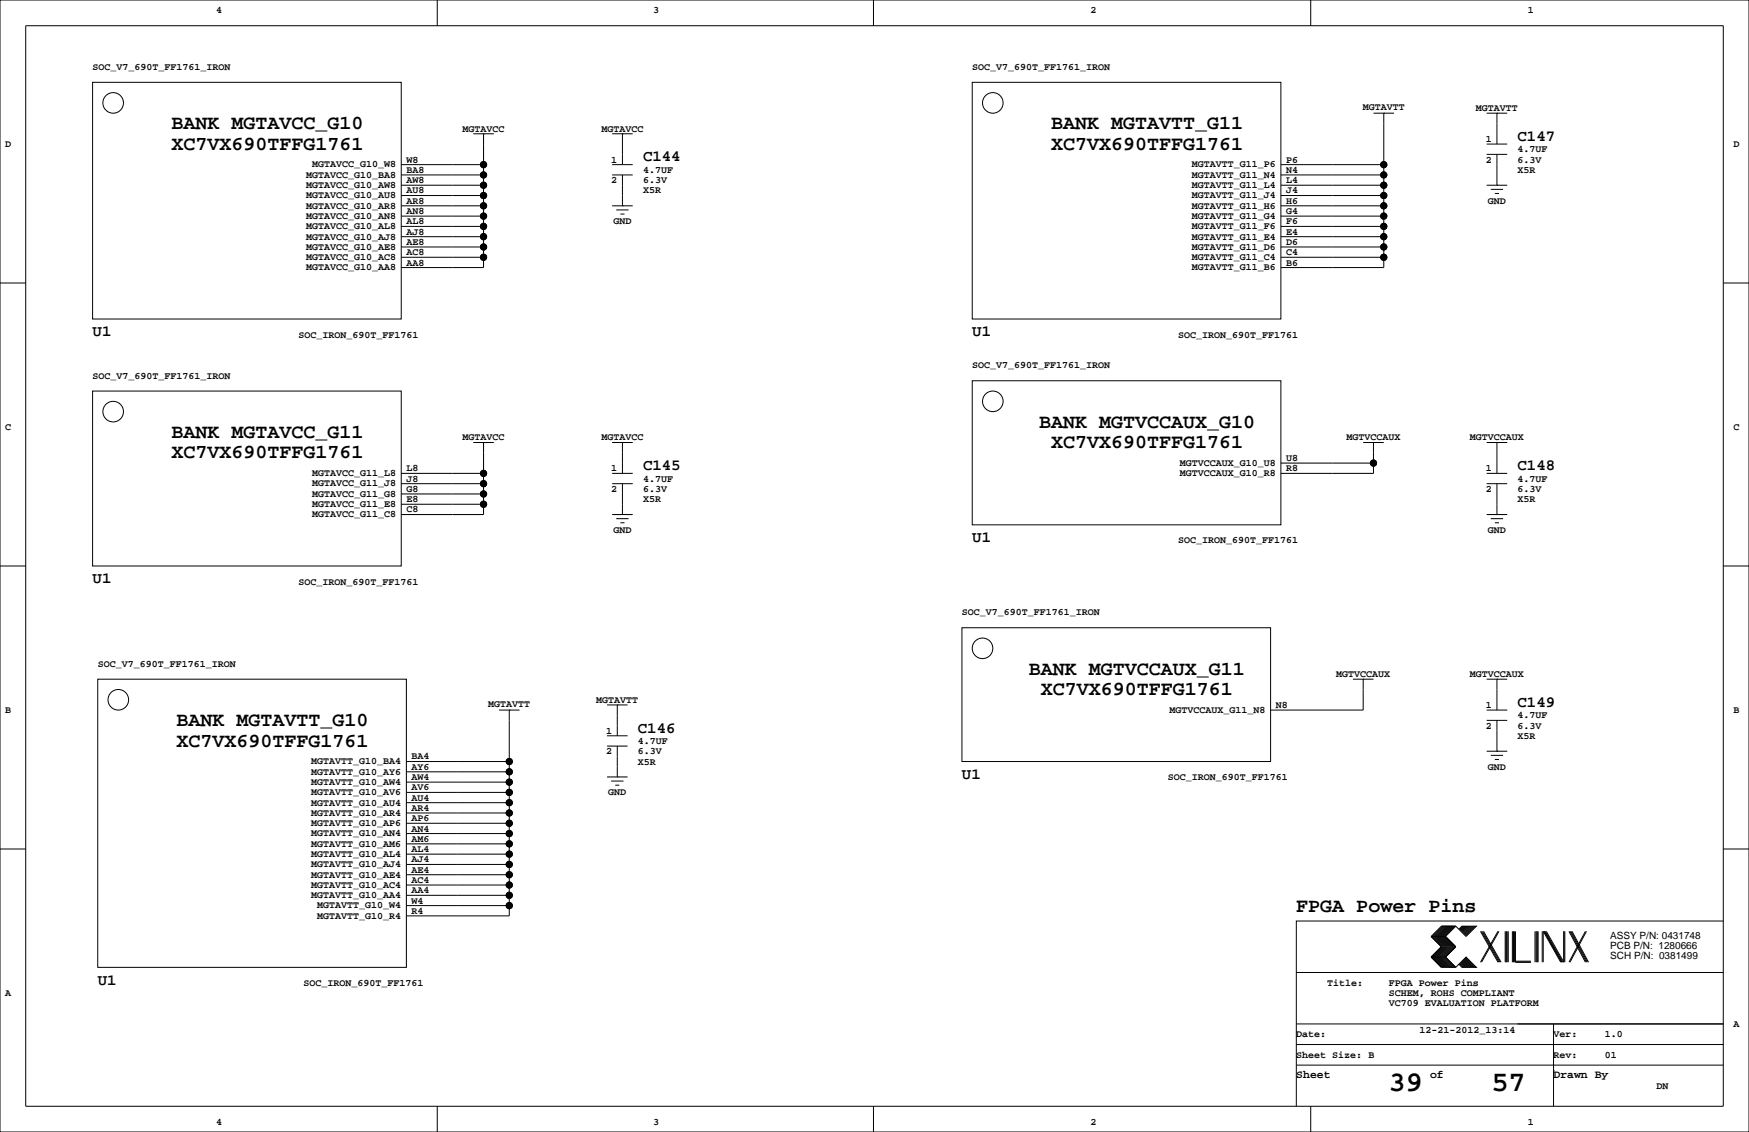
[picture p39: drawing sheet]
<svg xmlns="http://www.w3.org/2000/svg" width="432mm" height="279mm" viewBox="0 0 432 279" stroke-linecap="round" stroke-linejoin="round" font-family="sans-serif">
<defs><g id="words">
<g font-size="7.1">
<text x="342.8" y="269.3">39</text>
<text x="368.2" y="269.3">57</text>
</g>
<g font-size="4.9">
<text x="42.3" y="31.9">BANK MGTAVCC_G10</text>
<text x="259.5" y="31.9">BANK MGTAVTT_G11</text>
<text x="42.3" y="36.9">XC7VX690TFFG1761</text>
<text x="259.5" y="36.9">XC7VX690TFFG1761</text>
<text x="256.5" y="105.5">BANK MGTVCCAUX_G10</text>
<text x="42.3" y="113.1">XC7VX690TFFG1761</text>
<text x="42.3" y="108.1">BANK MGTAVCC_G11</text>
<text x="259.5" y="110.6">XC7VX690TFFG1761</text>
<text x="254" y="166.5">BANK MGTVCCAUX_G11</text>
<text x="257" y="171.6">XC7VX690TFFG1761</text>
<text x="43.6" y="179.2">BANK MGTAVTT_G10</text>
<text x="43.6" y="184.3">XC7VX690TFFG1761</text>
<text x="320" y="225.1">FPGA Power Pins</text>
</g>
<g font-size="3.9">
<text x="374.6" y="34.8">C147</text>
<text x="158.7" y="39.8">C144</text>
<text x="22.9" y="83">U1</text>
<text x="240" y="83">U1</text>
<text x="158.7" y="116">C145</text>
<text x="374.6" y="116">C148</text>
<text x="240" y="133.8">U1</text>
<text x="22.9" y="144">U1</text>
<text x="374.6" y="174.5">C149</text>
<text x="157.5" y="180.8">C146</text>
<text x="237.5" y="192.2">U1</text>
<text x="24.1" y="243">U1</text>
</g>
<g font-size="2.8">
<text x="320" y="266.1">Sheet</text>
<text x="353.1" y="266.1">of</text>
<text x="383.5" y="266.1">Drawn By</text>
</g>
<g font-size="2.5">
<text x="53.3" y="3.3">4</text>
<text x="161.3" y="3.3">3</text>
<text x="269.2" y="3.3">2</text>
<text x="377.2" y="3.3">1</text>
<text x="22.9" y="17.3">SOC_V7_690T_FF1761_IRON</text>
<text x="240" y="17.3">SOC_V7_690T_FF1761_IRON</text>
<text x="336.4" y="27.2">MGTAVTT</text>
<text x="364.4" y="27.4">MGTAVTT</text>
<text x="114.2" y="32.5">MGTAVCC</text>
<text x="148.5" y="32.5">MGTAVCC</text>
<text x="366.8" y="35.1">1</text>
<text x="1.3" y="36.3">D</text>
<text x="77" y="41.3">MGTAVCC_G10_W8</text>
<text x="100.3" y="40.1">W8</text>
<text x="150.9" y="40.1">1</text>
<text x="294.2" y="41.3">MGTAVTT_G11_P6</text>
<text x="317.5" y="40.1">P6</text>
<text x="366.8" y="40.1">2</text>
<text x="374.6" y="37.6">4.7UF</text>
<text x="374.6" y="40.1">6.3V</text>
<text x="428" y="36.3">D</text>
<text x="75.6" y="46.4">MGTAVCC_G10_AW8</text>
<text x="75.6" y="43.9">MGTAVCC_G10_BA8</text>
<text x="100.3" y="47.8">AU8</text>
<text x="100.3" y="45.2">AW8</text>
<text x="100.3" y="42.7">BA8</text>
<text x="150.9" y="45.2">2</text>
<text x="158.7" y="42.7">4.7UF</text>
<text x="158.7" y="45.2">6.3V</text>
<text x="158.7" y="47.8">X5R</text>
<text x="294.2" y="46.4">MGTAVTT_G11_L4</text>
<text x="294.2" y="43.9">MGTAVTT_G11_N4</text>
<text x="317.5" y="47.8">J4</text>
<text x="317.5" y="45.2">L4</text>
<text x="317.5" y="42.7">N4</text>
<text x="374.6" y="42.7">X5R</text>
<text x="75.6" y="51.5">MGTAVCC_G10_AR8</text>
<text x="75.6" y="49">MGTAVCC_G10_AU8</text>
<text x="100.3" y="52.8">AN8</text>
<text x="100.3" y="50.3">AR8</text>
<text x="294.2" y="51.5">MGTAVTT_G11_H6</text>
<text x="294.2" y="49">MGTAVTT_G11_J4</text>
<text x="317.5" y="52.8">G4</text>
<text x="317.5" y="50.3">H6</text>
<text x="367.3" y="50.3">GND</text>
<text x="75.6" y="59.1">MGTAVCC_G10_AJ8</text>
<text x="75.6" y="56.6">MGTAVCC_G10_AL8</text>
<text x="75.6" y="54">MGTAVCC_G10_AN8</text>
<text x="100.3" y="57.9">AJ8</text>
<text x="100.3" y="55.4">AL8</text>
<text x="151.4" y="55.4">GND</text>
<text x="294.2" y="59.1">MGTAVTT_G11_E4</text>
<text x="294.2" y="56.6">MGTAVTT_G11_F6</text>
<text x="294.2" y="54">MGTAVTT_G11_G4</text>
<text x="317.5" y="57.9">E4</text>
<text x="317.5" y="55.4">F6</text>
<text x="75.6" y="64.2">MGTAVCC_G10_AC8</text>
<text x="75.6" y="61.7">MGTAVCC_G10_AE8</text>
<text x="100.3" y="65.5">AA8</text>
<text x="100.3" y="63">AC8</text>
<text x="100.3" y="60.5">AE8</text>
<text x="294.2" y="64.2">MGTAVTT_G11_C4</text>
<text x="294.2" y="61.7">MGTAVTT_G11_D6</text>
<text x="317.5" y="65.5">B6</text>
<text x="317.5" y="63">C4</text>
<text x="317.5" y="60.5">D6</text>
<text x="75.6" y="66.7">MGTAVCC_G10_AA8</text>
<text x="294.2" y="66.7">MGTAVTT_G11_B6</text>
<text x="73.7" y="83.3">SOC_IRON_690T_FF1761</text>
<text x="290.8" y="83.3">SOC_IRON_690T_FF1761</text>
<text x="22.9" y="93.5">SOC_V7_690T_FF1761_IRON</text>
<text x="240" y="90.9">SOC_V7_690T_FF1761_IRON</text>
<text x="1.3" y="106.2">C</text>
<text x="428" y="106.2">C</text>
<text x="114.2" y="108.7">MGTAVCC</text>
<text x="148.5" y="108.7">MGTAVCC</text>
<text x="317.5" y="113.8">U8</text>
<text x="332.4" y="108.7">MGTVCCAUX</text>
<text x="362.9" y="108.7">MGTVCCAUX</text>
<text x="77" y="117.5">MGTAVCC_G11_L8</text>
<text x="100.3" y="118.9">J8</text>
<text x="100.3" y="116.3">L8</text>
<text x="150.9" y="116.3">1</text>
<text x="158.7" y="118.9">4.7UF</text>
<text x="291.3" y="117.5">MGTVCCAUX_G10_R8</text>
<text x="291.3" y="115">MGTVCCAUX_G10_U8</text>
<text x="317.5" y="116.3">R8</text>
<text x="366.8" y="116.3">1</text>
<text x="374.6" y="118.9">4.7UF</text>
<text x="77" y="125.2">MGTAVCC_G11_E8</text>
<text x="77" y="122.6">MGTAVCC_G11_G8</text>
<text x="77" y="120.1">MGTAVCC_G11_J8</text>
<text x="100.3" y="124">E8</text>
<text x="100.3" y="121.4">G8</text>
<text x="150.9" y="121.4">2</text>
<text x="158.7" y="121.4">6.3V</text>
<text x="158.7" y="124">X5R</text>
<text x="366.8" y="121.4">2</text>
<text x="374.6" y="121.4">6.3V</text>
<text x="374.6" y="124">X5R</text>
<text x="77" y="127.7">MGTAVCC_G11_C8</text>
<text x="100.3" y="126.5">C8</text>
<text x="151.4" y="131.6">GND</text>
<text x="367.3" y="131.6">GND</text>
<text x="290.8" y="134.1">SOC_IRON_690T_FF1761</text>
<text x="73.7" y="144.3">SOC_IRON_690T_FF1761</text>
<text x="237.5" y="151.9">SOC_V7_690T_FF1761_IRON</text>
<text x="24.1" y="164.6">SOC_V7_690T_FF1761_IRON</text>
<text x="329.9" y="167.1">MGTVCCAUX</text>
<text x="362.9" y="167.1">MGTVCCAUX</text>
<text x="147.2" y="173.5">MGTAVTT</text>
<text x="1.3" y="176">B</text>
<text x="120.5" y="174.5">MGTAVTT</text>
<text x="288.7" y="176">MGTVCCAUX_G11_N8</text>
<text x="315" y="174.8">N8</text>
<text x="366.8" y="174.8">1</text>
<text x="366.8" y="179.8">2</text>
<text x="374.6" y="177.3">4.7UF</text>
<text x="374.6" y="179.8">6.3V</text>
<text x="428" y="176">B</text>
<text x="149.6" y="181.1">1</text>
<text x="157.5" y="183.6">4.7UF</text>
<text x="374.6" y="182.4">X5R</text>
<text x="76.8" y="191.2">MGTAVTT_G10_AY6</text>
<text x="76.8" y="188.7">MGTAVTT_G10_BA4</text>
<text x="101.6" y="190">AY6</text>
<text x="101.6" y="187.5">BA4</text>
<text x="149.6" y="186.2">2</text>
<text x="157.5" y="186.2">6.3V</text>
<text x="157.5" y="188.7">X5R</text>
<text x="367.3" y="190">GND</text>
<text x="76.8" y="196.3">MGTAVTT_G10_AV6</text>
<text x="76.8" y="193.7">MGTAVTT_G10_AW4</text>
<text x="101.6" y="197.6">AU4</text>
<text x="101.6" y="195.1">AV6</text>
<text x="101.6" y="192.5">AW4</text>
<text x="150.2" y="196.3">GND</text>
<text x="288.3" y="192.5">SOC_IRON_690T_FF1761</text>
<text x="76.8" y="203.9">MGTAVTT_G10_AP6</text>
<text x="76.8" y="201.4">MGTAVTT_G10_AR4</text>
<text x="76.8" y="198.8">MGTAVTT_G10_AU4</text>
<text x="101.6" y="202.7">AP6</text>
<text x="101.6" y="200.2">AR4</text>
<text x="76.8" y="209">MGTAVTT_G10_AM6</text>
<text x="76.8" y="206.4">MGTAVTT_G10_AN4</text>
<text x="101.6" y="207.8">AM6</text>
<text x="101.6" y="205.2">AN4</text>
<text x="76.8" y="214.1">MGTAVTT_G10_AJ4</text>
<text x="76.8" y="211.5">MGTAVTT_G10_AL4</text>
<text x="101.6" y="215.4">AE4</text>
<text x="101.6" y="212.9">AJ4</text>
<text x="101.6" y="210.3">AL4</text>
<text x="76.8" y="221.7">MGTAVTT_G10_AA4</text>
<text x="76.8" y="219.1">MGTAVTT_G10_AC4</text>
<text x="76.8" y="216.6">MGTAVTT_G10_AE4</text>
<text x="101.6" y="220.5">AA4</text>
<text x="101.6" y="217.9">AC4</text>
<text x="78.3" y="226.8">MGTAVTT_G10_R4</text>
<text x="78.3" y="224.2">MGTAVTT_G10_W4</text>
<text x="101.6" y="225.6">R4</text>
<text x="101.6" y="223">W4</text>
<text x="397.5" y="231.7">ASSY P/N: 0431748</text>
<text x="397.5" y="236.8">SCH P/N: 0381499</text>
<text x="397.5" y="234.2">PCB P/N: 1280666</text>
<text x="1.3" y="245.9">A</text>
<text x="74.9" y="243.3">SOC_IRON_690T_FF1761</text>
<text x="327.7" y="243.3">Title:</text>
<text x="342.9" y="245.9">SCHEM, ROHS COMPLIANT</text>
<text x="342.9" y="243.3">FPGA Power Pins</text>
<text x="342.9" y="248.4">VC709 EVALUATION PLATFORM</text>
<text x="320" y="256">Date:</text>
<text x="350.4" y="255">12-21-2012_13:14</text>
<text x="383.5" y="256">Ver:</text>
<text x="396.2" y="256">1.0</text>
<text x="428" y="253.5">A</text>
<text x="320" y="261.1">Sheet Size: B</text>
<text x="383.5" y="261.1">Rev:</text>
<text x="396.2" y="261.1">01</text>
<text x="408.9" y="268.7">DN</text>
<text x="53.3" y="277.6">4</text>
<text x="161.3" y="277.6">3</text>
<text x="269.2" y="277.6">2</text>
<text x="377.2" y="277.6">1</text>
</g>
</g></defs>
<g fill="none" stroke="#000" stroke-width=".25">
<path d="M0 0h431.8v279.4h-431.8zM6.3 6.4h419.1v266.6h-419.1zM107.9 0v6.4M215.6 0v6.4M323.6 0v6.4M22.9 20.3h76.2v58.4h-76.2zM116.8 33h5.1M119.4 33h.1M119.4 33v33h-20.3M151.1 33h5.1M153.7 33h.1M153.7 33v7.6"/>
<path d="M240 20.3h76.2v58.4h-76.2zM339.1 27.9h5.1M341.6 27.9h.1M341.6 27.9v38.1h-25.4M367 38.1h5.1M367 35.6h5.1M367 27.9h5.1M369.6 27.9h.1M369.6 27.9v7.7M369.6 38.1v7.6M99.1 45.7h20.3M99.1 43.2h20.3"/>
<path d="M99.1 40.6h20.3M99.1 48.3h20.3M99.1 50.8h20.3M99.1 53.3h20.3M99.1 55.9h20.3M99.1 58.4h20.3M151.1 43.2h5.1M151.1 40.6h5.1M151.1 50.8h5.1M152.1 51.8h3.1M153.2 52.8h1M153.7 50.8h.1"/>
<path d="M153.7 43.2v7.6M316.2 45.7h25.4M316.2 43.2h25.4M316.2 40.6h25.4M316.2 48.3h25.4M316.2 50.8h25.4M316.2 53.3h25.4M316.2 55.9h25.4M316.2 58.4h25.4M367 45.7h5.1M368 46.7h3.1M369.1 47.8h1"/>
<path d="M369.6 45.7h.1M0 69.8h6.3M99.1 63.5h20.3M99.1 61h20.3M316.2 63.5h25.4M316.2 61h25.4M425.4 69.8h6.4M22.9 96.5h76.2v43.2h-76.2zM240 94h76.2v35.5h-76.2zM99.1 119.4h20.3M99.1 116.8h20.3M116.8 109.2h5.1"/>
<path d="M119.4 109.2h.1M119.4 109.2v17.8h-20.3M151.1 119.4h5.1M151.1 116.8h5.1M151.1 109.2h5.1M153.7 109.2h.1M153.7 109.2v7.6M153.7 119.4v7.6M316.2 114.3h22.9M336.5 109.2h5.1M339.1 109.2h.1M339.1 109.2v7.6h-22.9"/>
<path d="M367 119.4h5.1M367 116.8h5.1M367 109.2h5.1M369.6 109.2h.1M369.6 109.2v7.6M369.6 119.4v7.6M0 139.7h6.3M99.1 124.5h20.3M99.1 121.9h20.3M151.1 127h5.1M152.1 128h3.1M153.2 129h1"/>
<path d="M153.7 127h.1M367 127h5.1M368 128h3.1M369.1 129h1M369.6 127h.1M425.4 139.7h6.4M237.5 154.9h76.2v33.1h-76.2zM24.1 167.6h76.2v71.2h-76.2zM123.2 175.3h5.1M125.7 175.3h.1M125.7 175.3v50.8h-25.4M149.9 174h5"/>
<path d="M152.4 174h.1M152.4 174v7.6M334 167.6h5.1M336.5 167.6h.1M336.5 167.6v7.7h-22.8M367 177.8h5.1M367 175.3h5.1M367 167.6h5.1M369.6 167.6h.1M369.6 167.6v7.7M369.6 177.8v7.6M100.3 198.1h25.4"/>
<path d="M100.3 195.6h25.4M100.3 193h25.4M100.3 190.5h25.4M100.3 188h25.4M149.9 184.1h5M149.9 181.6h5M149.9 191.8h5M150.9 192.8h3M151.9 193.8h1M152.4 191.8h.1M152.4 184.1v7.7M367 185.4h5.1"/>
<path d="M368 186.4h3.1M369.1 187.5h1M369.6 185.4h.1M0 209.5h6.3M100.3 218.4h25.4M100.3 215.9h25.4M100.3 200.7h25.4M100.3 203.2h25.4M100.3 205.7h25.4M100.3 208.3h25.4M100.3 210.8h25.4M100.3 213.4h25.4"/>
<path d="M425.4 209.5h6.4M100.3 223.5h25.4M100.3 221h25.4M353.3 236.2l2.6 2.6h3.5M353.3 231.1l2.6 2.6-2.6 2.5M353.3 236.2h3.6M353.3 231.1h3.6M356.1 228.6l-2.5 2.5 2.5 2.6-2.5 2.5 2.5 2.6M356.4 228.6l-2.6 2.5 2.6 2.6-2.6 2.5 2.6 2.6M356.6 228.6l-2.5 2.5 2.5 2.6-2.5 2.5 2.5 2.6M356.9 228.6l-2.6 2.5 2.6 2.6-2.6 2.5 2.6 2.6M356.9 231.1l2.5 2.6-2.5 2.5"/>
<path d="M356.9 236.2l2.5 2.6M357.1 228.6l-2.5 2.5 2.5 2.6-2.5 2.5 2.5 2.6M357.4 228.6l-2.6 2.5 2.6 2.6-2.6 2.5 2.6 2.6M357.6 228.6l-2.5 2.5 2.5 2.6-2.5 2.5 2.5 2.6M357.9 228.6l-2.6 2.5 2.6 2.6-2.6 2.5 2.6 2.6M358.1 228.6l-2.5 2.5 2.5 2.6-2.5 2.5 2.5 2.6M358.4 228.6l-2.5 2.5 2.5 2.6-2.5 2.5 2.5 2.6M358.6 228.6l-2.5 2.5 2.5 2.6-2.5 2.5 2.5 2.6M358.9 228.6l-2.5 2.5 2.5 2.6-2.5 2.5 2.5 2.6M359.2 228.6l-2.6 2.5 2.6 2.6-2.6 2.5 2.6 2.6M359.4 228.6l2.5 2.5 2.6-2.5h-3.6l-.7 .8M359.4 228.6h-3.5l-2.6 2.5"/>
<path d="M359.4 228.6l-2.5 2.5M360.2 238l.7 .8h3.6l-2.6-2.6-2.5 2.6M360.4 237.7l1 1.1M360.4 238l.8 .8M360.7 237.5l1.2 1.3M360.7 237.7l1 1.1M360.9 237.2l1.6 1.6M360.9 237.5l1.3 1.3M361.2 237l1.8 1.8M361.2 237.2l1.5 1.6M361.2 228.6l-.8 .8M361.4 236.7l2.1 2.1"/>
<path d="M361.4 237l1.8 1.8M361.4 228.6l-1 1M361.7 236.5l2.3 2.3M361.7 236.7l2 2.1M361.7 228.6l-1 1M361.9 236.5l2.3 2.3M361.9 228.6l-1.2 1.3M362.2 228.6l-1.3 1.3M362.5 228.6l-1.6 1.5M362.7 228.6l-1.5 1.5M363 228.6l-1.8 1.8M363.2 228.6l-1.8 1.8"/>
<path d="M363.5 228.6l-2.1 2M363.7 228.6l-2 2M364 228.6l-2.3 2.3M364.2 228.6l-2.3 2.3M365.5 229.9l4.3 7.6M365.8 229.9l4.3 7.6M366 229.9l4.3 7.6M366.3 229.9l4.3 7.6M369.8 229.9l-4.3 7.6M370.1 229.9l-4.3 7.6M371.6 229.9v7.6M371.9 229.9v7.6"/>
<path d="M372.1 229.9v7.6M372.4 229.9v7.6M373.4 229.9v7.6M373.6 229.9v7.6M373.9 229.9v7.6M374.1 229.9v7.6h3.9M374.1 237.2h3.9M379 229.9v7.6M379.2 229.9v7.6M379.5 229.9v7.6M379.7 229.9v7.6M380.7 229.9v7.6"/>
<path d="M381 237.5v-7.6l4.3 7.6M381.3 229.9l4.3 7.6M381.5 229.9l4.3 7.6M381.8 229.9l4.3 7.6v-7.6M386.3 229.9v7.6M387.3 229.9l4.1 7.6M387.6 229.9l4.1 7.6M387.9 229.9l4 7.6M388.1 229.9l4.1 7.6M391.4 229.9l-4.1 7.6M391.7 229.9l-4.1 7.6M425.4 227.3h-105.4v35.6"/>
<path d="M320 257.8h105.4M320 252.7h105.4M320 240h105.4M383.5 252.7v20.3M107.9 273v6.4M215.6 273v6.4M320 262.9v10.1M320 262.9h105.4M323.6 273v6.4M383.5 264.2h.1"/>
<circle cx="27.9" cy="25.4" r="2.54"/>
<circle cx="245.1" cy="25.4" r="2.54"/>
<circle cx="119.4" cy="40.6" r=".76"/>
<circle cx="119.4" cy="53.3" r=".76"/>
<circle cx="119.4" cy="48.3" r=".76"/>
<circle cx="119.4" cy="43.2" r=".76"/>
<circle cx="119.4" cy="55.9" r=".76"/>
<circle cx="119.4" cy="58.4" r=".76"/>
<circle cx="119.4" cy="45.7" r=".76"/>
<circle cx="119.4" cy="50.8" r=".76"/>
<circle cx="341.6" cy="53.3" r=".76"/>
<circle cx="341.6" cy="40.6" r=".76"/>
<circle cx="341.6" cy="48.3" r=".76"/>
<circle cx="341.6" cy="55.9" r=".76"/>
<circle cx="341.6" cy="43.2" r=".76"/>
<circle cx="341.6" cy="58.4" r=".76"/>
<circle cx="341.6" cy="45.7" r=".76"/>
<circle cx="341.6" cy="50.8" r=".76"/>
<circle cx="119.4" cy="61" r=".76"/>
<circle cx="119.4" cy="63.5" r=".76"/>
<circle cx="341.6" cy="61" r=".76"/>
<circle cx="341.6" cy="63.5" r=".76"/>
<circle cx="245.1" cy="99.1" r="2.54"/>
<circle cx="27.9" cy="101.6" r="2.54"/>
<circle cx="119.4" cy="119.4" r=".76"/>
<circle cx="119.4" cy="116.8" r=".76"/>
<circle cx="339.1" cy="114.3" r=".76"/>
<circle cx="119.4" cy="121.9" r=".76"/>
<circle cx="119.4" cy="124.5" r=".76"/>
<circle cx="29.2" cy="172.7" r="2.54"/>
<circle cx="242.6" cy="160" r="2.54"/>
<circle cx="125.7" cy="193" r=".76"/>
<circle cx="125.7" cy="190.5" r=".76"/>
<circle cx="125.7" cy="198.1" r=".76"/>
<circle cx="125.7" cy="195.6" r=".76"/>
<circle cx="125.7" cy="188" r=".76"/>
<circle cx="125.7" cy="213.4" r=".76"/>
<circle cx="125.7" cy="215.9" r=".76"/>
<circle cx="125.7" cy="205.7" r=".76"/>
<circle cx="125.7" cy="200.7" r=".76"/>
<circle cx="125.7" cy="203.2" r=".76"/>
<circle cx="125.7" cy="218.4" r=".76"/>
<circle cx="125.7" cy="210.8" r=".76"/>
<circle cx="125.7" cy="208.3" r=".76"/>
<circle cx="125.7" cy="223.5" r=".76"/>
<circle cx="125.7" cy="221" r=".76"/>
</g>
<g fill="#000" stroke="#000" stroke-width=".25">
<circle cx="119.4" cy="40.6" r=".76"/>
<circle cx="119.4" cy="53.3" r=".76"/>
<circle cx="119.4" cy="48.3" r=".76"/>
<circle cx="119.4" cy="43.2" r=".76"/>
<circle cx="119.4" cy="55.9" r=".76"/>
<circle cx="119.4" cy="58.4" r=".76"/>
<circle cx="119.4" cy="45.7" r=".76"/>
<circle cx="119.4" cy="50.8" r=".76"/>
<circle cx="341.6" cy="53.3" r=".76"/>
<circle cx="341.6" cy="40.6" r=".76"/>
<circle cx="341.6" cy="48.3" r=".76"/>
<circle cx="341.6" cy="55.9" r=".76"/>
<circle cx="341.6" cy="43.2" r=".76"/>
<circle cx="341.6" cy="58.4" r=".76"/>
<circle cx="341.6" cy="45.7" r=".76"/>
<circle cx="341.6" cy="50.8" r=".76"/>
<circle cx="119.4" cy="61" r=".76"/>
<circle cx="119.4" cy="63.5" r=".76"/>
<circle cx="341.6" cy="61" r=".76"/>
<circle cx="341.6" cy="63.5" r=".76"/>
<circle cx="119.4" cy="119.4" r=".76"/>
<circle cx="119.4" cy="116.8" r=".76"/>
<circle cx="339.1" cy="114.3" r=".76"/>
<circle cx="119.4" cy="121.9" r=".76"/>
<circle cx="119.4" cy="124.5" r=".76"/>
<circle cx="125.7" cy="193" r=".76"/>
<circle cx="125.7" cy="190.5" r=".76"/>
<circle cx="125.7" cy="198.1" r=".76"/>
<circle cx="125.7" cy="195.6" r=".76"/>
<circle cx="125.7" cy="188" r=".76"/>
<circle cx="125.7" cy="213.4" r=".76"/>
<circle cx="125.7" cy="215.9" r=".76"/>
<circle cx="125.7" cy="205.7" r=".76"/>
<circle cx="125.7" cy="200.7" r=".76"/>
<circle cx="125.7" cy="203.2" r=".76"/>
<circle cx="125.7" cy="218.4" r=".76"/>
<circle cx="125.7" cy="210.8" r=".76"/>
<circle cx="125.7" cy="208.3" r=".76"/>
<circle cx="125.7" cy="223.5" r=".76"/>
<circle cx="125.7" cy="221" r=".76"/>
</g>
<use href="#words"/>
</svg>
